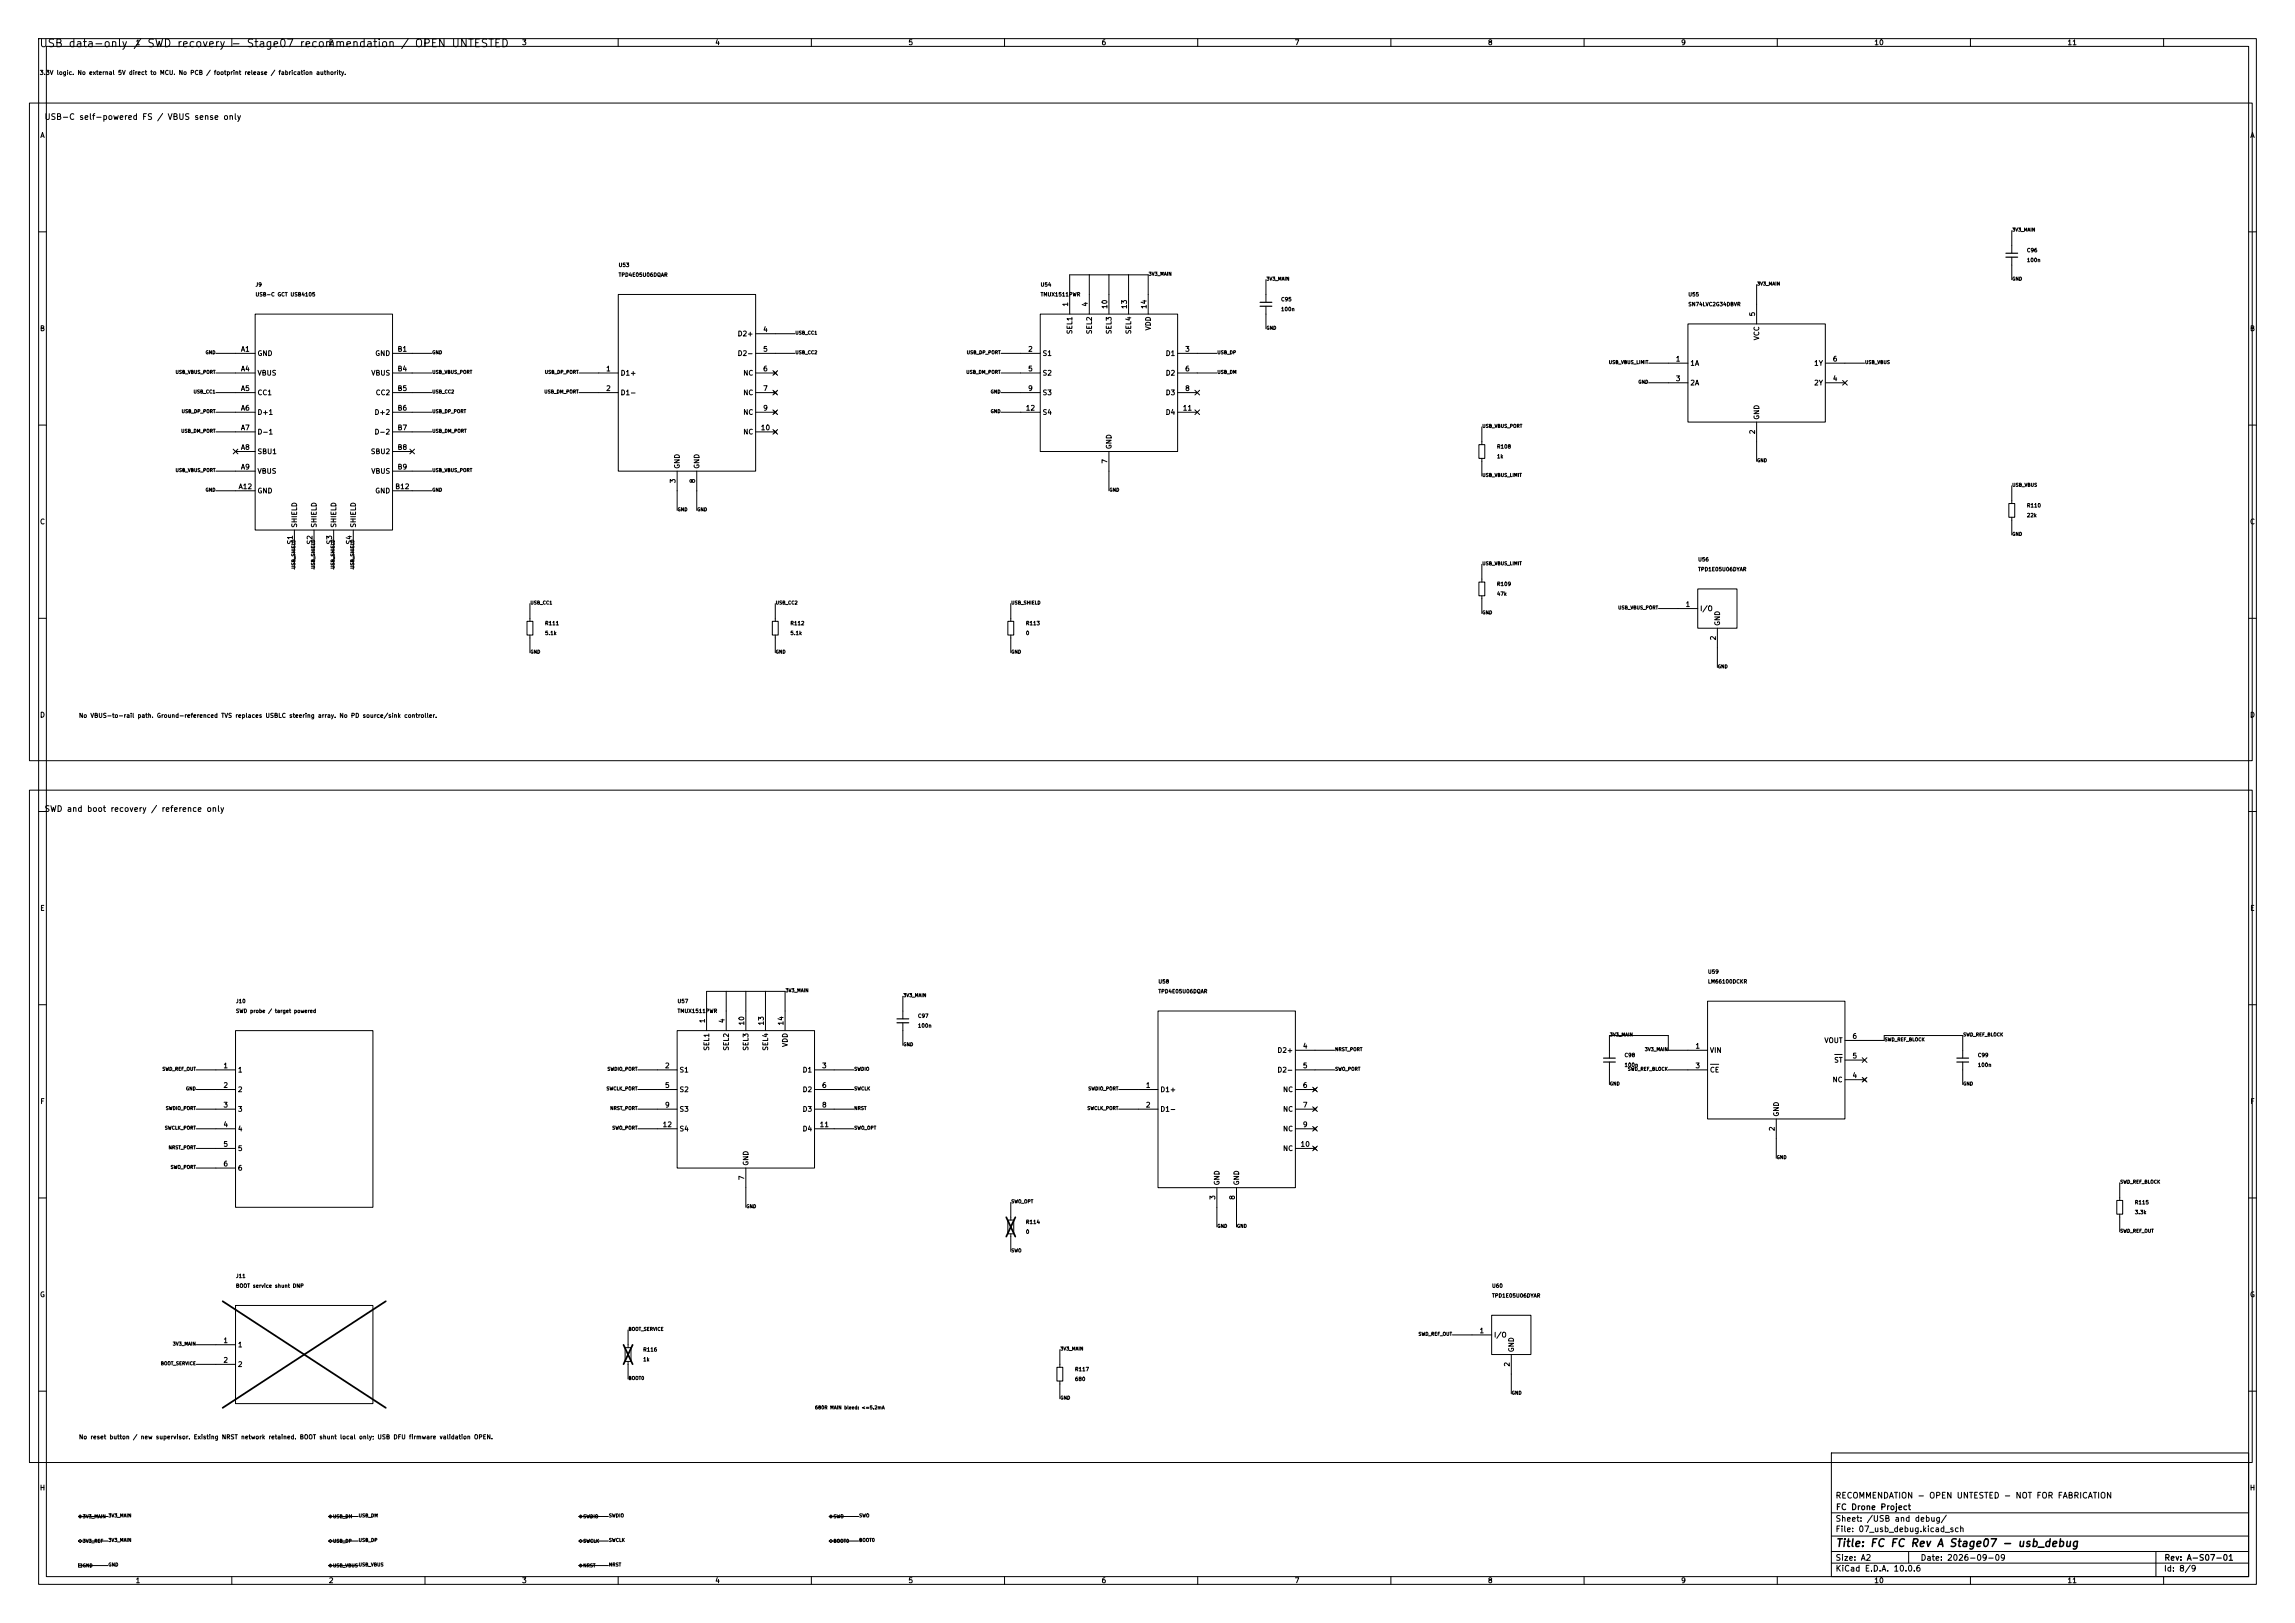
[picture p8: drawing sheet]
<svg xmlns="http://www.w3.org/2000/svg" width="594mm" height="420mm" viewBox="0 0 594 420" stroke-linecap="round" stroke-linejoin="round" font-family="sans-serif">
<defs><g id="words">
<g font-size="2">
<text x="10.1" y="12.7">USB data-only / SWD recovery - Stage07 recommendation / OPEN UNTESTED</text>
<text x="475" y="400.8">Title: FC FC Rev A Stage07 - usb_debug</text>
</g>
<g font-size="1.5">
<text x="11.4" y="31.4">USB-C self-powered FS / VBUS sense only</text>
<text x="11.4" y="210.4">SWD and boot recovery / reference only</text>
<text x="475" y="388.1">RECOMMENDATION - OPEN UNTESTED - NOT FOR FABRICATION</text>
<text x="475" y="394.1">Sheet: /USB and debug/</text>
<text x="475.1" y="391.1">FC Drone Project</text>
<text x="475" y="396.8">File: 07_usb_debug.kicad_sch</text>
<text x="475" y="407">KiCad E.D.A. 10.0.6</text>
<text x="475" y="404.2">Size: A2</text>
<text x="497" y="404.2">Date: 2026-09-09</text>
<text x="560" y="407">Id: 8/9</text>
<text x="560.1" y="404.2">Rev: A-S07-01</text>
</g>
<g font-size="1.3">
<text x="35" y="12">1</text>
<text x="85" y="12">2</text>
<text x="135" y="12">3</text>
<text x="185" y="12">4</text>
<text x="235" y="12">5</text>
<text x="285" y="12">6</text>
<text x="335" y="12">7</text>
<text x="385" y="12">8</text>
<text x="435" y="12">9</text>
<text x="485" y="12">10</text>
<text x="535" y="12">11</text>
<text x="10.3" y="36">A</text>
<text x="582.3" y="36">A</text>
<text x="276.7" y="79.5" transform="rotate(-90 276.7 79.5)">1</text>
<text x="281.8" y="79.5" transform="rotate(-90 281.8 79.5)">4</text>
<text x="286.9" y="80.1" transform="rotate(-90 286.9 80.1)">10</text>
<text x="292" y="80.1" transform="rotate(-90 292 80.1)">13</text>
<text x="297" y="80.1" transform="rotate(-90 297 80.1)">14</text>
<text x="454.5" y="82" transform="rotate(-90 454.5 82)">5</text>
<text x="10.2" y="86">B</text>
<text x="190.8" y="87.3">D2+</text>
<text x="197.4" y="86.2">4</text>
<text x="277.8" y="86.6" transform="rotate(-90 277.8 86.6)">SEL1</text>
<text x="282.9" y="86.6" transform="rotate(-90 282.9 86.6)">SEL2</text>
<text x="288" y="86.6" transform="rotate(-90 288 86.6)">SEL3</text>
<text x="293.1" y="86.6" transform="rotate(-90 293.1 86.6)">SEL4</text>
<text x="298.1" y="85.6" transform="rotate(-90 298.1 85.6)">VDD</text>
<text x="455.6" y="88.2" transform="rotate(-90 455.6 88.2)">VCC</text>
<text x="582.2" y="86">B</text>
<text x="62.2" y="91.3">A1</text>
<text x="66.5" y="92.4">GND</text>
<text x="97" y="92.4">GND</text>
<text x="102.8" y="91.3">B1</text>
<text x="190.8" y="92.4">D2-</text>
<text x="197.4" y="91.3">5</text>
<text x="266" y="91.3">2</text>
<text x="269.7" y="92.4">S1</text>
<text x="301.6" y="92.4">D1</text>
<text x="306.6" y="91.3">3</text>
<text x="433.6" y="93.8">1</text>
<text x="437.4" y="94.9">1A</text>
<text x="469.4" y="94.9">1Y</text>
<text x="474.2" y="93.8">6</text>
<text x="62.2" y="96.4">A4</text>
<text x="62.2" y="101.5">A5</text>
<text x="66.5" y="97.5">VBUS</text>
<text x="96" y="97.5">VBUS</text>
<text x="102.8" y="96.4">B4</text>
<text x="102.8" y="101.5">B5</text>
<text x="156.7" y="96.4">1</text>
<text x="156.7" y="101.5">2</text>
<text x="160.5" y="97.5">D1+</text>
<text x="192.2" y="97.5">NC</text>
<text x="197.4" y="96.4">6</text>
<text x="197.4" y="101.5">7</text>
<text x="266" y="96.4">5</text>
<text x="266" y="101.5">9</text>
<text x="269.7" y="97.5">S2</text>
<text x="301.6" y="97.5">D2</text>
<text x="306.6" y="96.4">6</text>
<text x="306.6" y="101.5">8</text>
<text x="433.6" y="98.9">3</text>
<text x="437.4" y="100">2A</text>
<text x="469.4" y="100">2Y</text>
<text x="474.2" y="98.9">4</text>
<text x="62.2" y="106.5">A6</text>
<text x="66.5" y="102.6">CC1</text>
<text x="66.5" y="107.6">D+1</text>
<text x="96.8" y="107.6">D+2</text>
<text x="97.1" y="102.6">CC2</text>
<text x="102.8" y="106.5">B6</text>
<text x="160.5" y="102.6">D1-</text>
<text x="192.2" y="102.6">NC</text>
<text x="192.2" y="107.6">NC</text>
<text x="197.4" y="106.5">9</text>
<text x="265.4" y="106.5">12</text>
<text x="269.7" y="102.6">S3</text>
<text x="269.7" y="107.6">S4</text>
<text x="301.6" y="102.6">D3</text>
<text x="301.6" y="107.6">D4</text>
<text x="306" y="106.5">11</text>
<text x="62.2" y="111.6">A7</text>
<text x="66.5" y="112.7">D-1</text>
<text x="96.8" y="112.7">D-2</text>
<text x="102.8" y="111.6">B7</text>
<text x="192.2" y="112.7">NC</text>
<text x="196.8" y="111.6">10</text>
<text x="454.5" y="112.5" transform="rotate(-90 454.5 112.5)">2</text>
<text x="455.6" y="108.7" transform="rotate(-90 455.6 108.7)">GND</text>
<text x="62.2" y="116.7">A8</text>
<text x="66.5" y="117.8">SBU1</text>
<text x="95.8" y="117.8">SBU2</text>
<text x="102.8" y="116.7">B8</text>
<text x="288" y="116.4" transform="rotate(-90 288 116.4)">GND</text>
<text x="62.2" y="121.8">A9</text>
<text x="66.5" y="122.9">VBUS</text>
<text x="96" y="122.9">VBUS</text>
<text x="102.8" y="121.8">B9</text>
<text x="175.1" y="125.2" transform="rotate(-90 175.1 125.2)">3</text>
<text x="176.2" y="121.4" transform="rotate(-90 176.2 121.4)">GND</text>
<text x="180.2" y="125.2" transform="rotate(-90 180.2 125.2)">8</text>
<text x="181.3" y="121.4" transform="rotate(-90 181.3 121.4)">GND</text>
<text x="286.9" y="120.1" transform="rotate(-90 286.9 120.1)">7</text>
<text x="61.6" y="126.9">A12</text>
<text x="66.5" y="128">GND</text>
<text x="97" y="128">GND</text>
<text x="102.2" y="126.9">B12</text>
<text x="10.2" y="136">C</text>
<text x="77.2" y="136.7" transform="rotate(-90 77.2 136.7)">SHIELD</text>
<text x="82.2" y="136.7" transform="rotate(-90 82.2 136.7)">SHIELD</text>
<text x="87.3" y="136.7" transform="rotate(-90 87.3 136.7)">SHIELD</text>
<text x="92.4" y="136.7" transform="rotate(-90 92.4 136.7)">SHIELD</text>
<text x="582.2" y="136">C</text>
<text x="76.1" y="141" transform="rotate(-90 76.1 141)">S1</text>
<text x="81.1" y="141" transform="rotate(-90 81.1 141)">S2</text>
<text x="86.2" y="141" transform="rotate(-90 86.2 141)">S3</text>
<text x="91.3" y="141" transform="rotate(-90 91.3 141)">S4</text>
<text x="436.1" y="157.3">1</text>
<text x="439.9" y="158.4">I/O</text>
<text x="444.4" y="165.8" transform="rotate(-90 444.4 165.8)">2</text>
<text x="445.5" y="162.1" transform="rotate(-90 445.5 162.1)">GND</text>
<text x="10.2" y="186">D</text>
<text x="582.2" y="186">D</text>
<text x="10.3" y="236">E</text>
<text x="582.3" y="236">E</text>
<text x="182.7" y="264.9" transform="rotate(-90 182.7 264.9)">1</text>
<text x="187.8" y="264.9" transform="rotate(-90 187.8 264.9)">4</text>
<text x="192.9" y="265.5" transform="rotate(-90 192.9 265.5)">10</text>
<text x="198" y="265.5" transform="rotate(-90 198 265.5)">13</text>
<text x="203.1" y="265.5" transform="rotate(-90 203.1 265.5)">14</text>
<text x="479.3" y="269.1">6</text>
<text x="183.8" y="272" transform="rotate(-90 183.8 272)">SEL1</text>
<text x="188.9" y="272" transform="rotate(-90 188.9 272)">SEL2</text>
<text x="194" y="272" transform="rotate(-90 194 272)">SEL3</text>
<text x="199.1" y="272" transform="rotate(-90 199.1 272)">SEL4</text>
<text x="204.2" y="271.1" transform="rotate(-90 204.2 271.1)">VDD</text>
<text x="330.5" y="272.7">D2+</text>
<text x="337.1" y="271.6">4</text>
<text x="438.7" y="271.6">1</text>
<text x="442.4" y="272.7">VIN</text>
<text x="472.1" y="270.2">VOUT</text>
<text x="474.6" y="275.3">ST</text>
<text x="479.3" y="274.2">5</text>
<text x="57.7" y="276.7">1</text>
<text x="57.7" y="281.8">2</text>
<text x="61.4" y="277.8">1</text>
<text x="172" y="276.7">2</text>
<text x="172" y="281.8">5</text>
<text x="175.7" y="277.8">S1</text>
<text x="207.6" y="277.8">D1</text>
<text x="212.6" y="276.7">3</text>
<text x="212.6" y="281.8">6</text>
<text x="296.4" y="281.8">1</text>
<text x="330.5" y="277.8">D2-</text>
<text x="337.1" y="276.7">5</text>
<text x="337.1" y="281.8">6</text>
<text x="438.7" y="276.7">3</text>
<text x="442.4" y="277.8">CE</text>
<text x="474.2" y="280.4">NC</text>
<text x="479.3" y="279.3">4</text>
<text x="10.3" y="286">F</text>
<text x="57.7" y="286.9">3</text>
<text x="61.4" y="282.9">2</text>
<text x="61.4" y="288">3</text>
<text x="172" y="286.9">9</text>
<text x="175.7" y="282.9">S2</text>
<text x="175.7" y="288">S3</text>
<text x="207.6" y="282.9">D2</text>
<text x="207.6" y="288">D3</text>
<text x="212.6" y="286.9">8</text>
<text x="296.4" y="286.9">2</text>
<text x="300.2" y="282.9">D1+</text>
<text x="300.2" y="288">D1-</text>
<text x="331.9" y="282.9">NC</text>
<text x="331.9" y="288">NC</text>
<text x="337.1" y="286.9">7</text>
<text x="582.3" y="286">F</text>
<text x="57.7" y="292">4</text>
<text x="61.4" y="293.1">4</text>
<text x="171.4" y="292">12</text>
<text x="175.7" y="293.1">S4</text>
<text x="207.6" y="293.1">D4</text>
<text x="212" y="292">11</text>
<text x="331.9" y="293.1">NC</text>
<text x="337.1" y="292">9</text>
<text x="459.6" y="292.8" transform="rotate(-90 459.6 292.8)">2</text>
<text x="460.7" y="289.1" transform="rotate(-90 460.7 289.1)">GND</text>
<text x="57.7" y="297">5</text>
<text x="61.4" y="298.1">5</text>
<text x="331.9" y="298.1">NC</text>
<text x="336.5" y="297">10</text>
<text x="57.7" y="302.1">6</text>
<text x="61.4" y="303.2">6</text>
<text x="192.9" y="305.5" transform="rotate(-90 192.9 305.5)">7</text>
<text x="194" y="301.8" transform="rotate(-90 194 301.8)">GND</text>
<text x="314.8" y="310.6" transform="rotate(-90 314.8 310.6)">3</text>
<text x="315.9" y="306.9" transform="rotate(-90 315.9 306.9)">GND</text>
<text x="319.9" y="310.6" transform="rotate(-90 319.9 310.6)">8</text>
<text x="321" y="306.9" transform="rotate(-90 321 306.9)">GND</text>
<text x="10.2" y="336">G</text>
<text x="582.2" y="336">G</text>
<text x="57.7" y="347.8">1</text>
<text x="382.8" y="345.3">1</text>
<text x="386.6" y="346.4">I/O</text>
<text x="57.7" y="352.9">2</text>
<text x="61.4" y="348.9">1</text>
<text x="391" y="353.8" transform="rotate(-90 391 353.8)">2</text>
<text x="392.1" y="350" transform="rotate(-90 392.1 350)">GND</text>
<text x="61.4" y="354">2</text>
<text x="10.2" y="386">H</text>
<text x="582.2" y="386">H</text>
<text x="35" y="410">1</text>
<text x="85" y="410">2</text>
<text x="135" y="410">3</text>
<text x="185" y="410">4</text>
<text x="235" y="410">5</text>
<text x="285" y="410">6</text>
<text x="335" y="410">7</text>
<text x="385" y="410">8</text>
<text x="435" y="410">9</text>
<text x="485" y="410">10</text>
<text x="535" y="410">11</text>
</g>
<g font-size="1.1">
<text x="10.2" y="19.6">3.3V logic. No external 5V direct to MCU. No PCB / footprint release / fabrication authority.</text>
<text x="20.3" y="186">No VBUS-to-rail path. Ground-referenced TVS replaces USBLC steering array. No PD source/sink controller.</text>
<text x="20.3" y="372.7">No reset button / new supervisor. Existing NRST network retained. BOOT shunt local only; USB DFU firmware validation OPEN.</text>
</g>
<g font-size="1">
<text x="524.5" y="65.5">C96</text>
<text x="160" y="69.3">U53</text>
<text x="160" y="71.8">TPD4E05U06DQAR</text>
<text x="524.5" y="68">100n</text>
<text x="66" y="74.4">J9</text>
<text x="66" y="76.9">USB-C GCT USB4105</text>
<text x="269.2" y="74.4">U54</text>
<text x="269.2" y="76.9">TMUX1511PWR</text>
<text x="436.9" y="76.9">U55</text>
<text x="331.5" y="78.2">C95</text>
<text x="331.5" y="80.7">100n</text>
<text x="436.9" y="79.5">SN74LVC2G34DBVR</text>
<text x="387.3" y="116.3">R108</text>
<text x="387.3" y="118.8">1k</text>
<text x="524.5" y="131.5">R110</text>
<text x="524.5" y="134.1">22k</text>
<text x="439.4" y="145.5">U56</text>
<text x="439.4" y="148">TPD1E05U06DYAR</text>
<text x="387.3" y="151.8">R109</text>
<text x="387.3" y="154.4">47k</text>
<text x="141" y="162">R111</text>
<text x="141" y="164.5">5.1k</text>
<text x="204.5" y="162">R112</text>
<text x="204.5" y="164.5">5.1k</text>
<text x="265.4" y="162">R113</text>
<text x="265.4" y="164.5">0</text>
<text x="299.7" y="254.7">U58</text>
<text x="299.7" y="257.3">TPD4E05U06DQAR</text>
<text x="441.9" y="252.2">U59</text>
<text x="441.9" y="254.7">LM66100DCKR</text>
<text x="60.9" y="259.8">J10</text>
<text x="60.9" y="262.3">SWD probe / target powered</text>
<text x="175.2" y="259.8">U57</text>
<text x="175.2" y="262.3">TMUX1511PWR</text>
<text x="237.5" y="263.6">C97</text>
<text x="237.5" y="266.1">100n</text>
<text x="420.4" y="273.8">C98</text>
<text x="511.8" y="273.8">C99</text>
<text x="420.4" y="276.3">100n</text>
<text x="511.8" y="276.3">100n</text>
<text x="552.4" y="311.9">R115</text>
<text x="265.4" y="316.9">R114</text>
<text x="552.4" y="314.4">3.3k</text>
<text x="265.4" y="319.5">0</text>
<text x="60.9" y="330.9">J11</text>
<text x="60.9" y="333.5">BOOT service shunt DNP</text>
<text x="386.1" y="333.5">U60</text>
<text x="386.1" y="336">TPD1E05U06DYAR</text>
<text x="166.4" y="350">R116</text>
<text x="166.4" y="352.5">1k</text>
<text x="278.1" y="355">R117</text>
<text x="278.1" y="357.6">680</text>
</g>
<g font-size=".9">
<text x="520.7" y="60.1">3V3_MAIN</text>
<text x="297.2" y="71.5">3V3_MAIN</text>
<text x="327.7" y="72.8">3V3_MAIN</text>
<text x="454.7" y="74.1">3V3_MAIN</text>
<text x="520.7" y="72.8">GND</text>
<text x="205.8" y="86.8">USB_CC1</text>
<text x="327.7" y="85.5">GND</text>
<text x="53.1" y="91.8">GND</text>
<text x="111.8" y="91.8">GND</text>
<text x="205.8" y="91.8">USB_CC2</text>
<text x="250.1" y="91.8">USB_DP_PORT</text>
<text x="315" y="91.8">USB_DP</text>
<text x="416.3" y="94.4">USB_VBUS_LIMIT</text>
<text x="482.6" y="94.4">USB_VBUS</text>
<text x="45.3" y="96.9">USB_VBUS_PORT</text>
<text x="111.8" y="96.9">USB_VBUS_PORT</text>
<text x="140.9" y="96.9">USB_DP_PORT</text>
<text x="250" y="96.9">USB_DM_PORT</text>
<text x="315" y="96.9">USB_DM</text>
<text x="423.9" y="99.5">GND</text>
<text x="46.9" y="107.1">USB_DP_PORT</text>
<text x="50" y="102">USB_CC1</text>
<text x="111.8" y="107.1">USB_DP_PORT</text>
<text x="111.8" y="102">USB_CC2</text>
<text x="140.8" y="102">USB_DM_PORT</text>
<text x="256.3" y="102">GND</text>
<text x="256.3" y="107.1">GND</text>
<text x="46.8" y="112.2">USB_DM_PORT</text>
<text x="111.8" y="112.2">USB_DM_PORT</text>
<text x="383.6" y="110.9">USB_VBUS_PORT</text>
<text x="454.7" y="119.8">GND</text>
<text x="45.3" y="122.3">USB_VBUS_PORT</text>
<text x="111.8" y="122.3">USB_VBUS_PORT</text>
<text x="383.6" y="123.6">USB_VBUS_LIMIT</text>
<text x="53.1" y="127.4">GND</text>
<text x="111.8" y="127.4">GND</text>
<text x="287" y="127.4">GND</text>
<text x="520.7" y="126.1">USB_VBUS</text>
<text x="175.3" y="132.5">GND</text>
<text x="180.4" y="132.5">GND</text>
<text x="520.7" y="138.8">GND</text>
<text x="76.6" y="147.3" transform="rotate(-90 76.6 147.3)">USB_SHIELD</text>
<text x="81.7" y="147.3" transform="rotate(-90 81.7 147.3)">USB_SHIELD</text>
<text x="86.8" y="147.3" transform="rotate(-90 86.8 147.3)">USB_SHIELD</text>
<text x="91.8" y="147.3" transform="rotate(-90 91.8 147.3)">USB_SHIELD</text>
<text x="383.6" y="146.5">USB_VBUS_LIMIT</text>
<text x="137.2" y="156.6">USB_CC1</text>
<text x="200.7" y="156.6">USB_CC2</text>
<text x="261.6" y="156.6">USB_SHIELD</text>
<text x="383.6" y="159.2">GND</text>
<text x="418.7" y="157.9">USB_VBUS_PORT</text>
<text x="137.2" y="169.3">GND</text>
<text x="200.7" y="169.3">GND</text>
<text x="261.6" y="169.3">GND</text>
<text x="444.5" y="173.1">GND</text>
<text x="203.2" y="256.9">3V3_MAIN</text>
<text x="233.7" y="258.2">3V3_MAIN</text>
<text x="416.6" y="268.4">3V3_MAIN</text>
<text x="487.7" y="269.6">SWD_REF_BLOCK</text>
<text x="508" y="268.4">SWD_REF_BLOCK</text>
<text x="233.7" y="270.9">GND</text>
<text x="345.5" y="272.2">NRST_PORT</text>
<text x="425.6" y="272.2">3V3_MAIN</text>
<text x="41.9" y="277.3">SWD_REF_OUT</text>
<text x="157.1" y="277.3">SWDIO_PORT</text>
<text x="221" y="277.3">SWDIO</text>
<text x="345.5" y="277.3">SWO_PORT</text>
<text x="416.6" y="281.1">GND</text>
<text x="421.2" y="277.3">SWD_REF_BLOCK</text>
<text x="508" y="281.1">GND</text>
<text x="42.8" y="287.4">SWDIO_PORT</text>
<text x="48" y="282.3">GND</text>
<text x="156.9" y="282.3">SWCLK_PORT</text>
<text x="157.8" y="287.4">NRST_PORT</text>
<text x="221" y="282.3">SWCLK</text>
<text x="221" y="287.4">NRST</text>
<text x="281.3" y="287.4">SWCLK_PORT</text>
<text x="281.6" y="282.3">SWDIO_PORT</text>
<text x="42.6" y="292.5">SWCLK_PORT</text>
<text x="158.4" y="292.5">SWO_PORT</text>
<text x="221" y="292.5">SWO_OPT</text>
<text x="43.5" y="297.6">NRST_PORT</text>
<text x="44.1" y="302.7">SWO_PORT</text>
<text x="459.8" y="300.1">GND</text>
<text x="261.6" y="311.6">SWO_OPT</text>
<text x="548.7" y="306.5">SWD_REF_BLOCK</text>
<text x="193.1" y="312.8">GND</text>
<text x="315" y="317.9">GND</text>
<text x="320.1" y="317.9">GND</text>
<text x="548.7" y="319.2">SWD_REF_OUT</text>
<text x="261.6" y="324.3">SWO</text>
<text x="162.6" y="344.6">BOOT_SERVICE</text>
<text x="367" y="345.8">SWD_REF_OUT</text>
<text x="41.5" y="353.5">BOOT_SERVICE</text>
<text x="44.6" y="348.4">3V3_MAIN</text>
<text x="274.3" y="349.7">3V3_MAIN</text>
<text x="162.6" y="357.3">BOOT0</text>
<text x="210.8" y="364.9">680R MAIN bleed: &lt;=5.2mA</text>
<text x="274.3" y="362.4">GND</text>
<text x="391.2" y="361.1">GND</text>
<text x="21.3" y="393.1">3V3_MAIN</text>
<text x="28" y="392.8">3V3_MAIN</text>
<text x="86.1" y="393.1">USB_DM</text>
<text x="92.7" y="392.8">USB_DM</text>
<text x="150.9" y="393.1">SWDIO</text>
<text x="157.5" y="392.8">SWDIO</text>
<text x="215.6" y="393.1">SWO</text>
<text x="222.3" y="392.8">SWO</text>
<text x="21.3" y="399.4">3V3_REF</text>
<text x="28" y="399.2">3V3_MAIN</text>
<text x="86.1" y="399.4">USB_DP</text>
<text x="92.7" y="399.2">USB_DP</text>
<text x="150.9" y="399.4">SWCLK</text>
<text x="157.5" y="399.2">SWCLK</text>
<text x="215.6" y="399.4">BOOT0</text>
<text x="222.3" y="399.2">BOOT0</text>
<text x="21.3" y="405.8">GND</text>
<text x="28" y="405.5">GND</text>
<text x="86.1" y="405.8">USB_VBUS</text>
<text x="92.7" y="405.5">USB_VBUS</text>
<text x="150.9" y="405.8">NRST</text>
<text x="157.5" y="405.5">NRST</text>
</g>
</g></defs>
<g fill="none" stroke="#000" stroke-width=".26">
<path d="M10 10h574v400h-574zM12 12h570v396h-570zM60 10v2M110 10v2M160 10v2M210 10v2M260 10v2M310 10v2M360 10v2M410 10v2M460 10v2M510 10v2"/>
<path d="M560 10v2M7.6 26.7h575.3v170.2h-575.3zM520.7 59.7v5.8M10 60h2M160 76.2h35.6v45.7h-35.6zM281.9 71.1v10.2M287 71.1v10.2M292.1 71.1v10.2M327.7 72.4v5.8M327.7 79.2v5.9M454.7 73.7v10.1M520.7 66.5v5.9"/>
<path d="M582 60h2M55.9 96.5h10.1M55.9 91.4h10.1M66 81.3h35.6v55.9h-35.6zM101.6 96.5h10.2M101.6 91.4h10.2M149.9 96.5h10.1M195.6 96.5h5.1M195.6 86.4h10.1M195.6 91.4h10.1M200.1 95.9l1.2 1.2M201.3 95.9l-1.2 1.2"/>
<path d="M259.1 96.5h10.1M259.1 91.4h10.1M269.2 81.3h35.6v35.5h-35.6zM276.9 81.3v-10.2h20.3v10.2M304.8 96.5h10.2M304.8 91.4h10.2M426.7 94h10.2M426.7 99.1h10.2M436.9 83.8h35.5v25.4h-35.5zM472.4 94h10.2M472.4 99.1h5.1M476.9 98.5l1.2 1.2"/>
<path d="M478.1 98.5l-1.2 1.2M10 110h2M55.9 101.6h10.1M55.9 106.7h10.1M55.9 111.8h10.1M60.4 116.2l1.2 1.2M61 116.8h5M61.6 116.2l-1.2 1.2M101.6 101.6h10.2M101.6 106.7h10.2M101.6 111.8h10.2M101.6 116.8h5.1"/>
<path d="M106.1 116.2l1.2 1.2M107.3 116.2l-1.2 1.2M149.9 101.6h10.1M195.6 101.6h5.1M195.6 106.7h5.1M195.6 111.8h5.1M200.1 101l1.2 1.2M200.1 106.1l1.2 1.2M200.1 111.2l1.2 1.2M201.3 101l-1.2 1.2M201.3 106.1l-1.2 1.2M201.3 111.2l-1.2 1.2"/>
<path d="M259.1 101.6h10.1M259.1 106.7h10.1M287 116.8v10.2M304.8 101.6h5.1M304.8 106.7h5.1M309.3 101l1.2 1.2M309.3 106.1l1.2 1.2M310.5 101l-1.2 1.2M310.5 106.1l-1.2 1.2M382.8 115.1h1.5v3.5h-1.5zM383.5 110.5v4.6M383.5 118.6v4.6"/>
<path d="M454.7 109.2v10.2M582 110h2M55.9 121.9h10.1M55.9 127h10.1M76.2 137.2v10.1M81.3 137.2v10.1M86.4 137.2v10.1M91.4 137.2v10.1M101.6 121.9h10.2M101.6 127h10.2M175.3 121.9v10.2M180.3 121.9v10.2"/>
<path d="M519.9 130.3h1.6v3.6h-1.6zM520.7 125.7v4.6M520.7 133.9v4.5M137.2 156.2v4.6M200.7 156.2v4.6M261.6 156.2v4.6M382.8 150.6h1.5v3.6h-1.5zM383.5 146.1v4.5M383.5 154.2v4.6M429.3 157.5h10.1M439.4 152.4h10.2v10.2h-10.2zM10 160h2"/>
<path d="M136.4 160.8h1.5v3.5h-1.5zM137.2 164.3v4.6M199.9 160.8h1.5v3.5h-1.5zM200.7 164.3v4.6M260.9 160.8h1.5v3.5h-1.5zM261.6 164.3v4.6M444.5 162.6v10.1M582 160h2M7.6 204.5h575.3v174h-575.3zM10 210h2M582 210h2M188 256.5v10.2"/>
<path d="M193 256.5v10.2M198.1 256.5v10.2M233.7 257.8v5.9M442 259.1h35.5v30.5h-35.5zM10 260h2M50.8 276.9h10.2M61 266.7h35.5v45.7h-35.5zM165.1 276.9h10.2M175.3 266.7h35.5v35.6h-35.5zM182.9 266.7v-10.2h20.3v10.2M210.8 276.9h10.2M233.7 264.7v5.8"/>
<path d="M299.7 261.6h35.6v45.7h-35.6zM335.3 276.9h10.1M335.3 271.8h10.1M416.6 274.8v5.9M431.8 276.9h10.2M442 271.8h-10.2v-3.8h-15.2v5.8M442.7 275.4h2.2M474.9 272.9h1.9M477.5 279.4h5.1M477.5 274.3h5.1M477.5 269.2h10.2v-1.2h20.3v5.8M482 278.8l1.2 1.2"/>
<path d="M482 273.7l1.2 1.2M483.2 278.8l-1.2 1.2M483.2 273.7l-1.2 1.2M508 274.8v5.9M582 260h2M50.8 281.9h10.2M50.8 287h10.2M50.8 292.1h10.2M50.8 297.2h10.2M165.1 281.9h10.2M165.1 287h10.2M165.1 292.1h10.2"/>
<path d="M210.8 281.9h10.2M210.8 287h10.2M210.8 292.1h10.2M289.6 281.9h10.1M289.6 287h10.1M335.3 281.9h5.1M335.3 287h5.1M335.3 292.1h5.1M335.3 297.2h5.1M339.8 281.3l1.2 1.2M339.8 286.4l1.2 1.2M339.8 291.5l1.2 1.2"/>
<path d="M339.8 296.6l1.2 1.2M341 281.3l-1.2 1.2M341 286.4l-1.2 1.2M341 291.5l-1.2 1.2M341 296.6l-1.2 1.2M459.7 289.6v10.1M10 310h2M50.8 302.3h10.2M193 302.3v10.1M260.9 315.7h1.5v3.6h-1.5zM261.6 311.2v4.5M261.6 319.3v4.6"/>
<path d="M315 307.3v10.2M320 307.3v10.2M547.9 310.6h1.5v3.6h-1.5zM548.6 306.1v4.5M548.6 314.2v4.6M582 310h2M61 337.8h35.5v25.4h-35.5zM50.8 348h10.2M50.8 353.1h10.2M161.8 348.7h1.5v3.6h-1.5zM162.6 344.2v4.5M162.6 352.3v4.6"/>
<path d="M273.6 353.8h1.5v3.6h-1.5zM274.3 349.3v4.5M274.3 357.4v4.6M375.9 345.4h10.2M386.1 340.4h10.1v10.1h-10.1zM391.2 350.5v10.2M10 360h2M474 376h108v32h-108zM582 360h2M20.3 398.8h7.6M20.3 392.4h7.6M20.7 398.4l.5 .4-.5 .4-.4-.4z"/>
<path d="M20.7 392l.5 .4-.5 .5-.4-.5zM85.1 398.8l.4-.4 .4 .4-.4 .4zM85.1 392.4l.4-.4 .4 .4-.4 .5zM85.1 398.8h7.6M85.1 392.4h7.6M149.9 398.8l.4-.4 .4 .4-.4 .4zM149.9 392.4l.4-.4 .4 .4-.4 .5zM149.9 398.8h7.6M149.9 392.4h7.6M214.6 398.8h7.6M214.6 392.4h7.6M215.1 392l.4 .4-.4 .5-.5-.5z"/>
<path d="M215.1 398.4l.4 .4-.4 .4-.5-.4zM474 397.5h108M474 391.5h108M20.3 404.7h.9v.9h-.9zM20.3 405.1h7.6M60 408v2M85.1 405.1l.4-.4 .4 .4-.4 .5zM85.1 405.1h7.6M110 408v2M149.9 405.1l.4-.4 .4 .4-.4 .5zM149.9 405.1h7.6M160 408v2"/>
<path d="M210 408v2M260 408v2M310 408v2M360 408v2M410 408v2M460 408v2M474 404.5h108M474 401.5h108M494 401.5v3M510 408v2M558 401.5v6.5M560 408v2"/>
</g>
<path d="M260.4 315l2.4 5M262.8 315l-2.4 5M57.6 336.7l42.2 27.6M99.8 336.7l-42.2 27.6M161.4 348l2.3 5M163.7 348l-2.3 5" fill="none" stroke="#000" stroke-width=".46"/>
<path d="M326.1 78.2h3.1M326.1 79.2h3.1M519.2 65.5h3M519.2 66.5h3M232.2 263.7h3M232.2 264.7h3M415 273.8h3.1M415 274.8h3.1M506.5 273.8h3M506.5 274.8h3" fill="none" stroke="#000" stroke-width=".3"/>
<use href="#words"/>
</svg>
